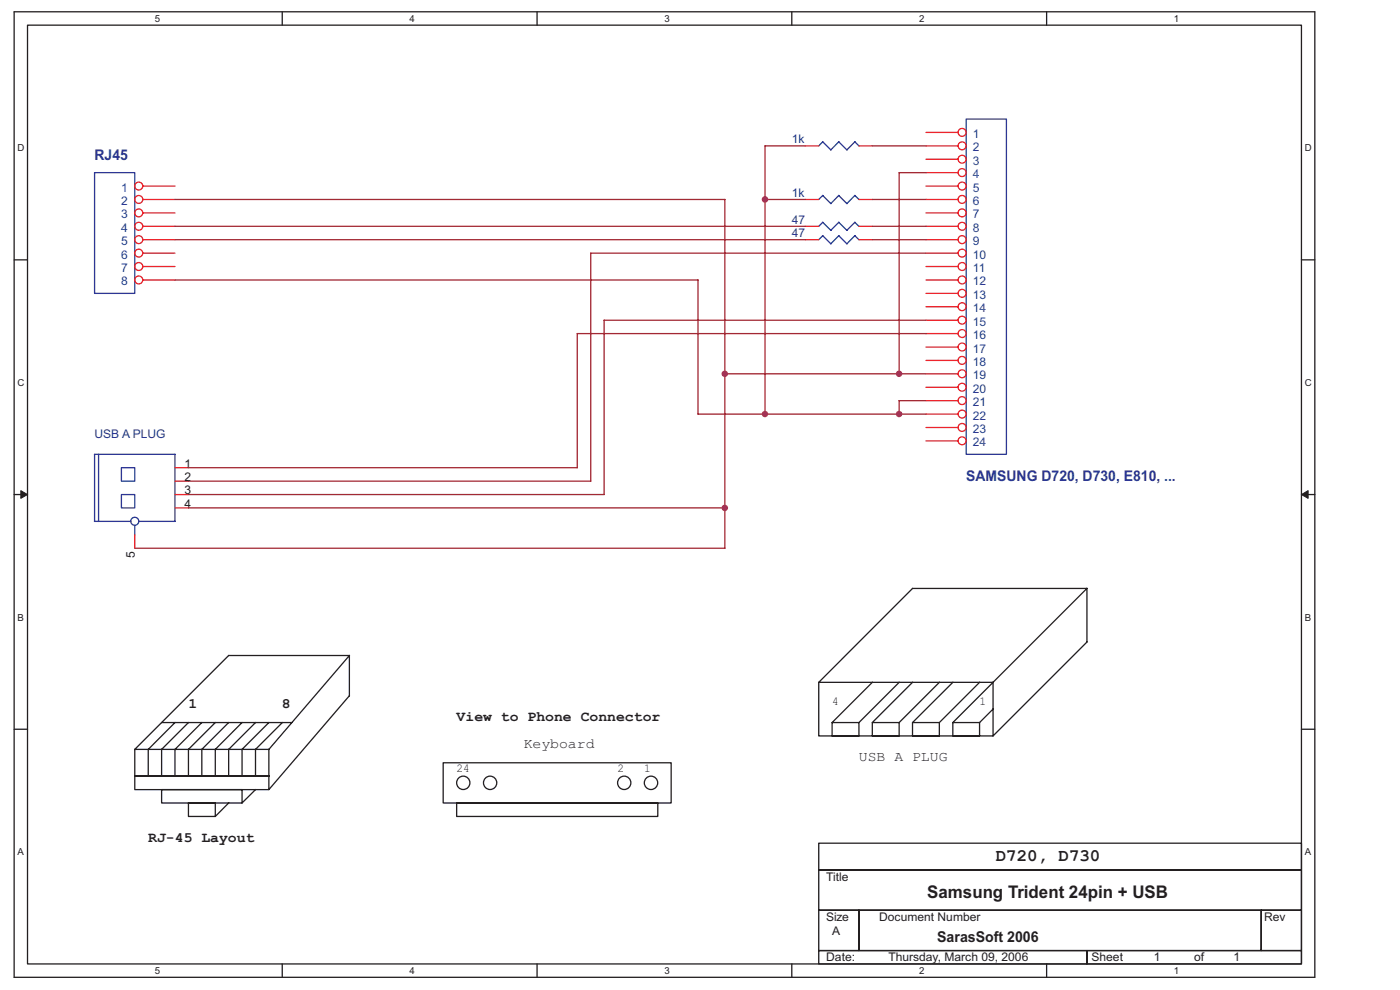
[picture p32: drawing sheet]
<svg xmlns="http://www.w3.org/2000/svg" width="297mm" height="210mm" viewBox="0 0 297 210" stroke-linecap="round" stroke-linejoin="round" font-family="sans-serif">
<defs><g id="words">
<text font-size="3.7" fill="#231f20" x="196.7" y="190.4">Samsung Trident 24pin + USB</text>
<text font-size="3.6" fill="#231f20" x="211.2" y="182.6">D720, D730</text>
<text font-size="3.2" fill="#231f20" x="198.8" y="199.9">SarasSoft 2006</text>
<g font-size="3.1" fill="#2e3090">
<text x="20.1" y="33.9">RJ45</text>
<text x="205" y="102.1">SAMSUNG D720, D730, E810, ...</text>
</g>
<g font-size="3" fill="#231f20">
<text x="40" y="150.2">1</text>
<text x="59.8" y="150.2">8</text>
<text x="96.9" y="153">View to Phone Connector</text>
<text x="111.1" y="158.6">Keyboard</text>
<text x="182.2" y="161.4">USB A PLUG</text>
<text x="31.4" y="178.6">RJ-45 Layout</text>
</g>
<g font-size="2.6" fill="#231f20">
<text x="176.5" y="149.6">4</text>
<text x="207.8" y="149.6">1</text>
<text x="96.9" y="163.9">24</text>
<text x="131" y="163.9">2</text>
<text x="136.7" y="163.9">1</text>
</g>
<g font-size="2.5" fill="#14589f">
<text x="206.4" y="29.3">1</text>
<text x="206.4" y="32.1">2</text>
<text x="206.4" y="34.9">3</text>
<text x="25.7" y="40.6">1</text>
<text x="206.4" y="37.8">4</text>
<text x="206.4" y="40.6">5</text>
<text x="25.7" y="43.5">2</text>
<text x="25.7" y="46.3">3</text>
<text x="206.4" y="43.5">6</text>
<text x="206.4" y="46.3">7</text>
<text x="25.7" y="49.2">4</text>
<text x="25.7" y="52">5</text>
<text x="206.4" y="49.2">8</text>
<text x="206.4" y="52">9</text>
<text x="25.7" y="54.9">6</text>
<text x="25.7" y="57.7">7</text>
<text x="206.4" y="54.9">10</text>
<text x="206.4" y="57.7">11</text>
<text x="25.7" y="60.6">8</text>
<text x="206.4" y="60.6">12</text>
<text x="206.4" y="63.4">13</text>
<text x="206.4" y="66.2">14</text>
<text x="206.4" y="69.1">15</text>
<text x="206.4" y="71.9">16</text>
<text x="206.4" y="74.8">17</text>
<text x="206.4" y="77.6">18</text>
<text x="206.4" y="80.5">19</text>
<text x="206.4" y="83.3">20</text>
<text x="206.4" y="86.1">21</text>
<text x="206.4" y="89">22</text>
<text x="206.4" y="91.8">23</text>
<text x="206.4" y="94.7">24</text>
</g>
<g font-size="2.5" fill="#2e3090">
<text x="168" y="30.4">1k</text>
<text x="168" y="41.8">1k</text>
<text x="168" y="47.5">47</text>
<text x="168" y="50.3">47</text>
<text x="20.1" y="93">USB A PLUG</text>
</g>
<g font-size="2.5" fill="#231f20">
<text x="39.1" y="99.2">1</text>
<text x="39.1" y="102">2</text>
<text x="39.1" y="104.9">3</text>
<text x="39.1" y="107.7">4</text>
<text x="28.6" y="118.4" transform="rotate(-90 28.6 118.4)">5</text>
<text x="175.3" y="186.9">Title</text>
<text x="175.3" y="195.4">Size</text>
<text x="186.5" y="195.4">Document Number</text>
<text x="268.2" y="195.4">Rev</text>
<text x="175.3" y="203.9">Date:</text>
<text x="176.5" y="198.2">A</text>
<text x="188.5" y="203.9">Thursday, March 09, 2006</text>
<text x="231.6" y="203.9">Sheet</text>
<text x="244.8" y="203.9">1</text>
<text x="253.3" y="203.9">of</text>
<text x="261.7" y="203.9">1</text>
</g>
<g font-size="2" fill="#231f20">
<text x="32.8" y="4.6">5</text>
<text x="86.9" y="4.6">4</text>
<text x="140.9" y="4.6">3</text>
<text x="195" y="4.6">2</text>
<text x="249" y="4.6">1</text>
<text x="3.7" y="32.1">D</text>
<text x="276.8" y="32.1">D</text>
<text x="3.7" y="81.9">C</text>
<text x="276.8" y="81.9">C</text>
<text x="3.7" y="131.6">B</text>
<text x="276.8" y="131.6">B</text>
<text x="3.7" y="181.4">A</text>
<text x="276.8" y="181.4">A</text>
<text x="32.8" y="206.6">5</text>
<text x="86.9" y="206.6">4</text>
<text x="140.9" y="206.6">3</text>
<text x="195" y="206.6">2</text>
<text x="249" y="206.6">1</text>
</g>
</g></defs>
<path d="M3 2.5h275.9v204.8h-275.9zM5.8 5.3h270.3v199.2h-270.3z" fill="none" stroke="#231f20" stroke-width=".28"/>
<g fill="#fff">
<path d="M32.8 2.8h1.2v2.3h-1.2z"/>
<path d="M32.8 204.7h1.2v2.3h-1.2z"/>
</g>
<path d="M59.9 2.5v2.8M59.9 204.5v2.8" fill="none" stroke="#231f20" stroke-width=".28"/>
<g fill="#fff">
<path d="M86.9 2.8h1.1v2.3h-1.1z"/>
<path d="M86.9 204.7h1.1v2.3h-1.1z"/>
</g>
<path d="M113.9 2.5v2.8M113.9 204.5v2.8" fill="none" stroke="#231f20" stroke-width=".28"/>
<g fill="#fff">
<path d="M140.9 2.8h1.2v2.3h-1.2z"/>
<path d="M140.9 204.7h1.2v2.3h-1.2z"/>
</g>
<path d="M168 2.5v2.8M168 204.5v2.8" fill="none" stroke="#231f20" stroke-width=".28"/>
<g fill="#fff">
<path d="M195 2.8h1.1v2.3h-1.1z"/>
<path d="M195 204.7h1.1v2.3h-1.1z"/>
</g>
<path d="M222 2.5v2.8M222 204.5v2.8" fill="none" stroke="#231f20" stroke-width=".28"/>
<g fill="#fff">
<path d="M249 2.8h1.2v2.3h-1.2z"/>
<path d="M249 204.7h1.2v2.3h-1.2z"/>
<path d="M3.7 30.2h1.5v2.3h-1.5z"/>
<path d="M276.8 30.2h1.5v2.3h-1.5z"/>
<path d="M3.7 80h1.5v2.3h-1.5z"/>
<path d="M276.8 80h1.5v2.3h-1.5z"/>
</g>
<path d="M3 55.1h2.8M276.1 55.1h2.8" fill="none" stroke="#231f20" stroke-width=".28"/>
<g fill="#fff">
<path d="M3.7 129.8h1.4v2.3h-1.4z"/>
<path d="M276.8 129.8h1.4v2.3h-1.4z"/>
</g>
<path d="M3 104.9h2.8M276.1 104.9h2.8" fill="none" stroke="#231f20" stroke-width=".28"/>
<g fill="#231f20" stroke="#231f20" stroke-width=".21">
<path d="M4.4 104.1l1.4 .8-1.4 .8z" fill-rule="evenodd"/>
<path d="M276.1 104.9l1.4-.8v1.6z" fill-rule="evenodd"/>
</g>
<g fill="#fff">
<path d="M3.7 179.6h1.4v2.3h-1.4z"/>
<path d="M276.8 179.6h1.4v2.3h-1.4z"/>
</g>
<g fill="none" stroke="#231f20" stroke-width=".28">
<path d="M48.5 139h25.6v8.6M48.5 139l-19.9 20M74.1 139l-17.1 20v5.7M193.6 124.8h37M193.6 124.8l-19.9 19.9M230.6 136.2v-11.4l-28.5 28.5M230.6 136.2l-19.9 19.9M3 154.7h2.8M28.6 159v5.7M28.6 159h28.5M34.3 153.3h27.6M37.1 153.2l-5.7 5.8v5.7"/>
<path d="M40 153.2l-5.7 5.8v5.7M42.8 153.2l-5.7 5.8v5.7M45.7 153.2l-5.7 5.8v5.7M48.5 153.2l-5.7 5.8v5.7M51.4 153.2l-5.7 5.8v5.7M54.2 153.2l-5.7 5.8v5.7M57.1 153.2l-5.8 5.8v5.7M59.9 153.2l-5.7 5.8v5.7M74.1 147.6l-17.1 19.9M173.7 144.7h37v11.4h-37zM176.5 153.3h5.7v2.8h-5.7zM185.1 153.3h5.6v2.8h-5.6z"/>
<path d="M185.1 144.7l-8.6 8.6M190.8 144.7l-8.6 8.6M193.6 153.3h5.7v2.8h-5.7zM193.6 144.7l-8.5 8.6M199.3 144.7l-8.6 8.6M202.1 153.3h5.7v2.8h-5.7zM202.2 144.7l-8.6 8.6M207.8 144.7l-8.5 8.6M210.7 150.4l-2.9 2.9M276.1 154.7h2.8M28.6 164.6h28.5M28.6 164.6h28.4v2.9h-28.4v-2.9h28.4z"/>
<path d="M34.3 167.5h17v2.8h-17zM40 170.3h5.7v2.9h-5.7zM48.5 170.3l-2.8 2.9M54.2 167.5l-2.9 2.8M94 161.8h48.4v8.5h-48.4zM96.9 170.3h42.6v2.9h-42.6zM173.7 178.9h102.4v5.7h-102.4zM173.7 184.6h102.4v8.5h-102.4zM173.7 193.1h8.5v8.5h-8.5zM182.2 193.1h85.4v8.5h-85.4zM267.6 193.1h8.5v8.5h-8.5zM173.7 201.6h56.9v2.9h-56.9z"/>
<path d="M230.6 201.6h45.5v2.9h-45.5z"/>
<circle cx="98.3" cy="166.1" r="1.42"/>
<circle cx="104" cy="166.1" r="1.42"/>
<circle cx="132.4" cy="166.1" r="1.42"/>
<circle cx="138.1" cy="166.1" r="1.42"/>
</g>
<g fill="none" stroke="#2c3695" stroke-width=".28">
<path d="M20.1 36.6h8.5v25.6h-8.5zM173.7 30.9l.9-.8 1.7 1.7M177.9 30.1l1.8 1.7M178 30.1l-1.8 1.7M181.4 30.1l.8 .9M181.4 30.1l-1.7 1.7M205 25.3h8.5v71.1h-8.5zM173.7 48l.9-.9 1.7 1.8M174.5 41.5l1.8 1.7M174.5 50l1.8 1.7M174.6 41.4l-.9 .9M174.6 50l-.9 .8"/>
<path d="M177.9 41.5l1.8 1.7M177.9 47.2l1.8 1.7M177.9 50l1.8 1.7M178 41.4l-1.8 1.8M178 47.1l-1.8 1.8M178 50l-1.8 1.7M181.4 41.5l.8 .8M181.4 47.2l.8 .8M181.4 50l.8 .9M181.4 41.4l-1.7 1.8M181.4 47.1l-1.7 1.8M181.4 50l-1.7 1.7"/>
<path d="M20.9 96.4v14.2M25.8 99.2h2.8v2.9h-2.8zM20 110.6h7.7M25.8 104.9h2.8v2.8h-2.8zM28.6 111.4v2.1M29.5 110.6h7.6v-14.2h-17v14.2"/>
<circle cx="28.6" cy="110.6" r=".85"/>
</g>
<g fill="none" stroke="#ee2028" stroke-width=".28">
<path d="M30.3 39.5h6.8M170.8 30.9h2.9M182.2 30.9h2.9M196.4 30.9h6.9M196.4 39.5h6.9M196.4 28.1h6.9M196.4 33.8h6.9M196.4 36.6h6.9M30.3 42.3h6.8M30.3 48h6.8M30.3 50.8h6.8M30.3 45.2h6.8"/>
<path d="M30.3 53.7h6.8M30.3 56.5h6.8M30.3 59.4h6.8M170.8 42.3h2.9M170.8 48h2.9M170.8 50.8h2.9M182.2 42.3h2.9M182.2 48h2.9M182.2 50.8h2.9M196.4 42.3h6.9M196.4 48h6.9M196.4 50.8h6.9"/>
<path d="M196.4 45.2h6.9M196.4 53.7h6.9M196.4 56.5h6.9M196.4 59.4h6.9M196.4 62.2h6.9M196.4 65.1h6.9M196.4 67.9h6.9M196.4 70.8h6.9M196.4 73.6h6.9M196.4 76.5h6.9M196.4 79.3h6.9M37.1 99.2h2.9"/>
<path d="M196.4 82.2h6.9M196.4 85h6.9M196.4 87.8h6.9M196.4 90.7h6.9M196.4 93.5h6.9M28.6 113.4v2.9M37.1 102.1h2.9M37.1 104.9h2.9M37.1 107.7h2.9"/>
<circle cx="29.4" cy="39.5" r=".84"/>
<circle cx="204.1" cy="28.1" r=".84"/>
<circle cx="204.1" cy="30.9" r=".84"/>
<circle cx="204.1" cy="33.8" r=".84"/>
<circle cx="204.1" cy="36.6" r=".84"/>
<circle cx="204.1" cy="39.5" r=".84"/>
<circle cx="29.4" cy="56.5" r=".84"/>
<circle cx="29.4" cy="59.4" r=".84"/>
<circle cx="29.4" cy="45.2" r=".84"/>
<circle cx="29.4" cy="42.3" r=".84"/>
<circle cx="29.4" cy="48" r=".84"/>
<circle cx="29.4" cy="50.8" r=".84"/>
<circle cx="29.4" cy="53.7" r=".84"/>
<circle cx="204.1" cy="59.4" r=".84"/>
<circle cx="204.1" cy="45.2" r=".84"/>
<circle cx="204.1" cy="56.5" r=".84"/>
<circle cx="204.1" cy="42.3" r=".84"/>
<circle cx="204.1" cy="48" r=".84"/>
<circle cx="204.1" cy="50.8" r=".84"/>
<circle cx="204.1" cy="53.7" r=".84"/>
<circle cx="204.1" cy="70.8" r=".84"/>
<circle cx="204.1" cy="73.6" r=".84"/>
<circle cx="204.1" cy="76.4" r=".84"/>
<circle cx="204.1" cy="62.2" r=".84"/>
<circle cx="204.1" cy="65.1" r=".84"/>
<circle cx="204.1" cy="67.9" r=".84"/>
<circle cx="204.1" cy="79.3" r=".84"/>
<circle cx="204.1" cy="85" r=".84"/>
<circle cx="204.1" cy="87.8" r=".84"/>
<circle cx="204.1" cy="90.7" r=".84"/>
<circle cx="204.1" cy="82.1" r=".84"/>
<circle cx="204.1" cy="93.5" r=".84"/>
</g>
<g fill="none" stroke="#a22934" stroke-width=".28">
<path d="M162.3 30.9v57M162.3 30.9h8.6M185 30.9h11.4M196.5 36.6h-5.8v42.7M37.1 59.4h111v28.4h48.4M37.1 50.8h133.8M37.1 48h133.8M37.1 42.3h116.7M153.8 42.3v74M162.3 42.3h8.5M185 42.3h11.4M185.1 50.8h11.4"/>
<path d="M185.1 48h11.4M196.4 53.7h-71.1v48.4h-85.3M128.2 67.9v37M128.2 67.9h68.3M153.8 79.3h42.7M196.5 70.8l-74-.1v28.5M40 99.2h82.5M190.7 85h5.7M190.7 85v2.9M28.6 116.3h125.2M40 107.7h113.8M40 104.9h88.2"/>
</g>
<g fill="#b6218b" stroke="#b6218b" stroke-width=".28">
<circle cx="162.3" cy="87.8" r=".56"/>
<circle cx="162.3" cy="42.3" r=".57"/>
<circle cx="190.7" cy="87.8" r=".56"/>
<circle cx="190.7" cy="79.3" r=".56"/>
<circle cx="153.8" cy="79.3" r=".56"/>
<circle cx="153.8" cy="107.7" r=".56"/>
</g>
<use href="#words"/>
</svg>
